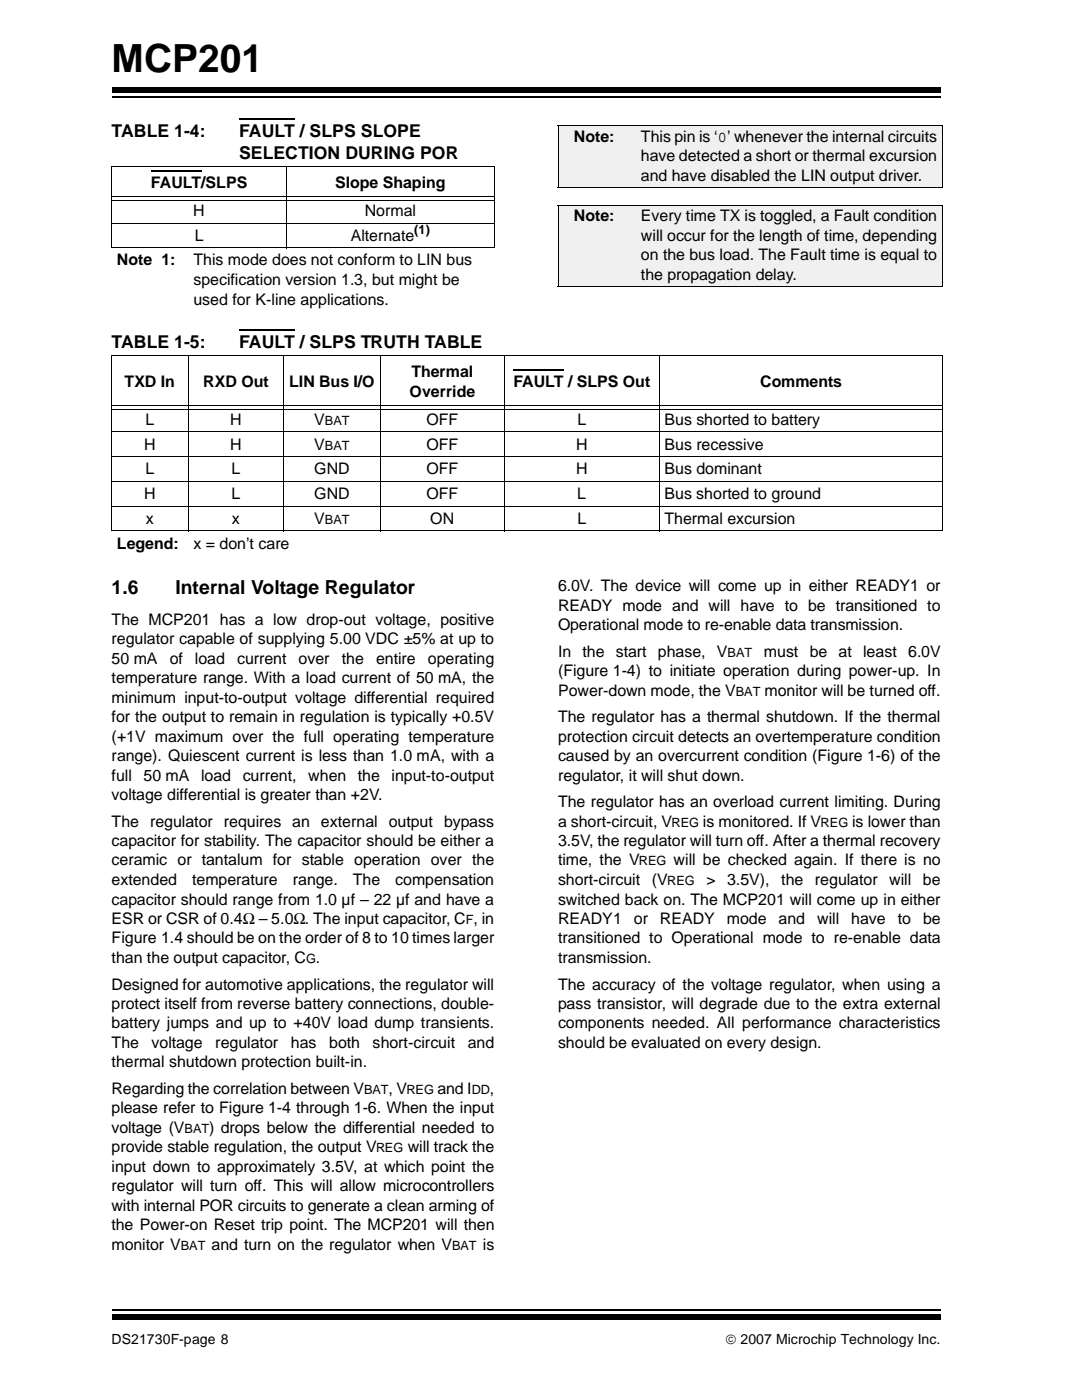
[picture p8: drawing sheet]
<svg xmlns="http://www.w3.org/2000/svg" width="216mm" height="279mm" viewBox="0 0 216 279" stroke-linecap="round" stroke-linejoin="round" font-family="sans-serif">
<defs><g id="words">
<text font-size="7.7" x="22.2" y="14.4">MCP201</text>
<g font-size="3.9">
<text x="22.2" y="118.3">1.6</text>
<text x="34.9" y="118.3">Internal Voltage Regulator</text>
</g>
<g font-size="3.5">
<text x="22.2" y="27.4">TABLE 1-4:</text>
<text x="47.6" y="27.4">FAULT / SLPS SLOPE</text>
<text x="47.6" y="31.6">SELECTION DURING POR</text>
<text x="22.2" y="69.4">TABLE 1-5:</text>
<text x="47.6" y="69.4">FAULT / SLPS TRUTH TABLE</text>
</g>
<g font-size="3.2">
<text x="114.3" y="28.2">Note:</text>
<text x="127.6" y="28.2">This pin is ‘0’ whenever the internal circuits</text>
<text x="127.6" y="32.1">have detected a short or thermal excursion</text>
<text x="127.6" y="36">and have disabled the LIN output driver.</text>
<text x="30.1" y="37.4">FAULT/SLPS</text>
<text x="66.7" y="37.4">Slope Shaping</text>
<text x="38.5" y="43.1">H</text>
<text x="72.7" y="43.1">Normal</text>
<text x="114.3" y="44.1">Note:</text>
<text x="127.6" y="44.1">Every time TX is toggled, a Fault condition</text>
<text x="23.3" y="52.9">Note 1:</text>
<text x="38.5" y="52.9">This mode does not conform to LIN bus</text>
<text x="38.8" y="48">L</text>
<text x="69.9" y="48">Alternate</text>
<text x="127.6" y="48">will occur for the length of time, depending</text>
<text x="127.6" y="51.9">on the bus load. The Fault time is equal to</text>
<text x="38.5" y="56.8">specification version 1.3, but might be</text>
<text x="127.6" y="55.8">the propagation delay.</text>
<text x="38.5" y="60.7">used for K-line applications.</text>
<text x="24.8" y="77.1">TXD In</text>
<text x="40.5" y="77.1">RXD Out</text>
<text x="57.6" y="77.1">LIN Bus I/O</text>
<text x="81.9" y="75.1">Thermal</text>
<text x="102.2" y="77.1">FAULT / SLPS Out</text>
<text x="151.4" y="77.1">Comments</text>
<text x="81.6" y="79">Override</text>
<text x="28.7" y="89.6">H</text>
<text x="29" y="84.7">L</text>
<text x="45.9" y="84.7">H</text>
<text x="45.9" y="89.6">H</text>
<text x="62.6" y="84.7">V</text>
<text x="62.6" y="89.6">V</text>
<text x="84.9" y="84.7">OFF</text>
<text x="84.9" y="89.6">OFF</text>
<text x="114.7" y="89.6">H</text>
<text x="115" y="84.7">L</text>
<text x="132.3" y="89.6">Bus recessive</text>
<text x="132.3" y="84.7">Bus shorted to battery</text>
<text x="29" y="94.6">L</text>
<text x="46.1" y="94.6">L</text>
<text x="62.6" y="94.6">GND</text>
<text x="84.9" y="94.6">OFF</text>
<text x="114.7" y="94.6">H</text>
<text x="132.3" y="94.6">Bus dominant</text>
<text x="28.7" y="99.5">H</text>
<text x="46.1" y="99.5">L</text>
<text x="62.6" y="99.5">GND</text>
<text x="84.9" y="99.5">OFF</text>
<text x="115" y="99.5">L</text>
<text x="132.3" y="99.5">Bus shorted to ground</text>
<text x="29.1" y="104.4">x</text>
<text x="46.2" y="104.4">x</text>
<text x="62.6" y="104.4">V</text>
<text x="85.7" y="104.4">ON</text>
<text x="115" y="104.4">L</text>
<text x="132.3" y="104.4">Thermal excursion</text>
<text x="23.3" y="109.4">Legend:</text>
<text x="38.5" y="109.4">x = don’t care</text>
<text x="111.1" y="117.9">6.0V. The device will come up in either READY1 or</text>
<text x="22.2" y="124.5">The MCP201 has a low drop-out voltage, positive</text>
<text x="111.1" y="121.7">READY mode and will have to be transitioned to</text>
<text x="111.1" y="125.6">Operational mode to re-enable data transmission.</text>
<text x="22.2" y="128.4">regulator capable of supplying 5.00 VDC ±5% at up to</text>
<text x="111.1" y="130.9">In the start</text>
<text x="131" y="130.9">phase,</text>
<text x="142.8" y="130.9">V</text>
<text x="152.2" y="130.9">must</text>
<text x="161.3" y="130.9">be</text>
<text x="167" y="130.9">at</text>
<text x="171.9" y="130.9">least</text>
<text x="180.9" y="130.9">6.0V</text>
<text x="22.2" y="132.3">50 mA</text>
<text x="22.2" y="136.2">temperature range. With a load current of 50 mA, the</text>
<text x="33.8" y="132.3">of</text>
<text x="38.8" y="132.3">load</text>
<text x="47.2" y="132.3">current</text>
<text x="59.5" y="132.3">over</text>
<text x="68.1" y="132.3">the</text>
<text x="74.9" y="132.3">entire</text>
<text x="85.2" y="132.3">operating</text>
<text x="111.1" y="134.8">(Figure 1-4) to initiate operation during power-up. In</text>
<text x="22.2" y="140.1">minimum input-to-output voltage differential required</text>
<text x="22.2" y="143.9">for the output to remain in regulation is typically +0.5V</text>
<text x="111.1" y="138.6">Power-down mode, the V</text>
<text x="111.1" y="143.9">The regulator has a thermal shutdown. If the thermal</text>
<text x="152.2" y="138.6">monitor will be turned off.</text>
<text x="22.2" y="147.8">(+1V maximum over the full operating temperature</text>
<text x="111.1" y="147.8">protection circuit detects an overtemperature condition</text>
<text x="22.2" y="151.7">range). Quiescent current is less than 1.0 mA, with a</text>
<text x="22.2" y="155.6">full</text>
<text x="28.6" y="155.6">50 mA</text>
<text x="40.1" y="155.6">load</text>
<text x="48.3" y="155.6">current,</text>
<text x="61.4" y="155.6">when</text>
<text x="71.3" y="155.6">the</text>
<text x="78" y="155.6">input-to-output</text>
<text x="111.1" y="151.7">caused by an overcurrent condition (Figure 1-6) of the</text>
<text x="111.1" y="155.6">regulator, it will shut down.</text>
<text x="22.2" y="159.5">voltage differential is greater than +2V.</text>
<text x="111.1" y="160.9">The regulator has an overload current limiting. During</text>
<text x="22.2" y="164.8">The regulator requires an external output bypass</text>
<text x="111.1" y="164.8">a short-circuit, V</text>
<text x="140" y="164.8">is monitored. If V</text>
<text x="169.7" y="164.8">is lower than</text>
<text x="22.2" y="168.7">capacitor for stability. The capacitor should be either a</text>
<text x="22.2" y="172.5">ceramic or tantalum for stable operation over the</text>
<text x="111.1" y="168.7">3.5V, the regulator will turn off. After a thermal recovery</text>
<text x="111.1" y="172.5">time, the V</text>
<text x="134.2" y="172.5">will be checked again. If there is no</text>
<text x="22.2" y="176.4">extended</text>
<text x="38.2" y="176.4">temperature</text>
<text x="58.3" y="176.4">range.</text>
<text x="70.3" y="176.4">The</text>
<text x="78.7" y="176.4">compensation</text>
<text x="111.1" y="176.4">short-circuit</text>
<text x="129.8" y="176.4">(V</text>
<text x="140.7" y="176.4">&gt;</text>
<text x="144.8" y="176.4">3.5V),</text>
<text x="155.6" y="176.4">the</text>
<text x="162.3" y="176.4">regulator</text>
<text x="177.1" y="176.4">will</text>
<text x="183.8" y="176.4">be</text>
<text x="22.2" y="180.3">capacitor should range from 1.0 µf – 22 µf and have a</text>
<text x="22.2" y="184.2">ESR or CSR of 0.4Ω – 5.0Ω. The input capacitor, C , in</text>
<text x="111.1" y="180.3">switched back on. The MCP201 will come up in either</text>
<text x="111.1" y="184.1">READY1</text>
<text x="126.2" y="184.1">or</text>
<text x="131.4" y="184.1">READY</text>
<text x="144.8" y="184.1">mode</text>
<text x="155.1" y="184.1">and</text>
<text x="162.8" y="184.1">will</text>
<text x="169.5" y="184.1">have</text>
<text x="178.8" y="184.1">to</text>
<text x="183.8" y="184.1">be</text>
<text x="22.2" y="188">Figure 1.4 should be on the order of 8 to 10 times larger</text>
<text x="22.2" y="191.9">than the output capacitor, C .</text>
<text x="111.1" y="188">transitioned to Operational mode to re-enable data</text>
<text x="111.1" y="191.9">transmission.</text>
<text x="22.2" y="197.2">Designed for automotive applications, the regulator will</text>
<text x="111.1" y="197.2">The accuracy of the voltage regulator, when using a</text>
<text x="22.2" y="201.1">protect itself from reverse battery connections, double-</text>
<text x="111.1" y="201.1">pass transistor, will degrade due to the extra external</text>
<text x="22.2" y="205">battery jumps and up to +40V load dump transients.</text>
<text x="22.2" y="208.9">The</text>
<text x="30.2" y="208.9">voltage</text>
<text x="42.9" y="208.9">regulator</text>
<text x="57.9" y="208.9">has</text>
<text x="65.5" y="208.9">both</text>
<text x="74.2" y="208.9">short-circuit</text>
<text x="93.2" y="208.9">and</text>
<text x="111.1" y="205">components needed. All performance characteristics</text>
<text x="111.1" y="208.9">should be evaluated on every design.</text>
<text x="22.2" y="212.7">thermal shutdown protection built-in.</text>
<text x="22.2" y="221.9">please refer to Figure 1-4 through 1-6. When the input</text>
<text x="22.2" y="218">Regarding the correlation between V</text>
<text x="77.4" y="218">, V</text>
<text x="87.1" y="218">and I</text>
<text x="97.6" y="218">,</text>
<text x="22.2" y="225.8">voltage (V</text>
<text x="41.6" y="225.8">) drops below the differential needed to</text>
<text x="22.2" y="229.7">provide stable regulation, the output V</text>
<text x="22.2" y="233.6">input down to approximately 3.5V, at which point the</text>
<text x="81.2" y="229.7">will track the</text>
<text x="22.2" y="237.4">regulator will turn off. This will allow microcontrollers</text>
<text x="22.2" y="241.3">with internal POR circuits to generate a clean arming of</text>
<text x="22.2" y="245.2">the Power-on Reset trip point. The MCP201 will then</text>
<text x="22.2" y="249.1">monitor V</text>
<text x="42.1" y="249.1">and turn on the regulator when V</text>
<text x="96.2" y="249.1">is</text>
</g>
<g font-size="2.8">
<text x="22.2" y="267.8">DS21730F-page 8</text>
<text x="144.5" y="267.8">© 2007 Microchip Technology Inc.</text>
</g>
<g font-size="2.5">
<text x="82.5" y="46.7">(1)</text>
<text x="64.7" y="84.7">BAT</text>
<text x="64.7" y="89.6">BAT</text>
<text x="64.7" y="104.4">BAT</text>
<text x="144.9" y="130.9">BAT</text>
<text x="146.5" y="138.6">BAT</text>
<text x="133.7" y="164.8">REG</text>
<text x="163.4" y="164.8">REG</text>
<text x="127.3" y="172.5">REG</text>
<text x="132.9" y="176.4">REG</text>
<text x="92.8" y="184.1">F</text>
<text x="61" y="191.9">G</text>
<text x="72.5" y="218">BAT</text>
<text x="81" y="218">REG</text>
<text x="94" y="218">DD</text>
<text x="36.8" y="225.8">BAT</text>
<text x="74.9" y="229.7">REG</text>
<text x="36" y="249.1">BAT</text>
<text x="90.1" y="249.1">BAT</text>
</g>
</g></defs>
<path d="M22.2 19.3h165.1" fill="none" stroke="#000" stroke-width=".34"/>
<path d="M22.2 17.4h165.1v1h-165.1z" fill="#000"/>
<path d="M22.2 260h165.1v5.9h-165.1z" fill="#fff"/>
<path d="M30.1 34.1h10M22.2 261h165.1" fill="none" stroke="#000" stroke-width=".34"/>
<path d="M22.2 262h165.1v1.1h-165.1z" fill="#000"/>
<path d="M47.6 23.7h11.1M47.6 65.7h11.1" fill="none" stroke="#000" stroke-width=".38"/>
<path d="M22.2 33.2h76.3M22.2 33.3v16M22.3 39.1h76M22.3 40h76M57.1 33.1v16.4M98.4 33.3v16M22.2 44.4h76.3M22.2 49.4h76.3" fill="none" stroke="#000" stroke-width=".2"/>
<g fill="#f0f0f0">
<path d="M111.1 25.1h76.6v12.3h-76.6z"/>
<path d="M111.1 40.9h76.6v16.3h-76.6z"/>
</g>
<g fill="none" stroke="#000" stroke-width=".2">
<path d="M111.1 25.1h76.7M111.1 37.4h76.7M111.1 25.1v12.2M187.7 25.1v12.2M111.1 40.9h76.7M111.1 57.1h76.7M111.1 41v16.1M187.7 41v16.1M22.2 70.9h165.6M22.2 71v34.7M37.5 70.8v35.1M56.5 70.8v35.1"/>
<path d="M75.7 70.8v35.1M100.5 70.8v35.1M131.3 70.8v35.1M187.7 71v34.7M22.2 86.1h165.6M22.2 91h165.6M22.2 96h165.6M22.3 80.7h165.3M22.3 81.6h165.3M22.2 100.9h165.6M22.2 105.8h165.6"/>
</g>
<path d="M102.2 73.8h10" fill="none" stroke="#000" stroke-width=".34"/>
<use href="#words"/>
</svg>
